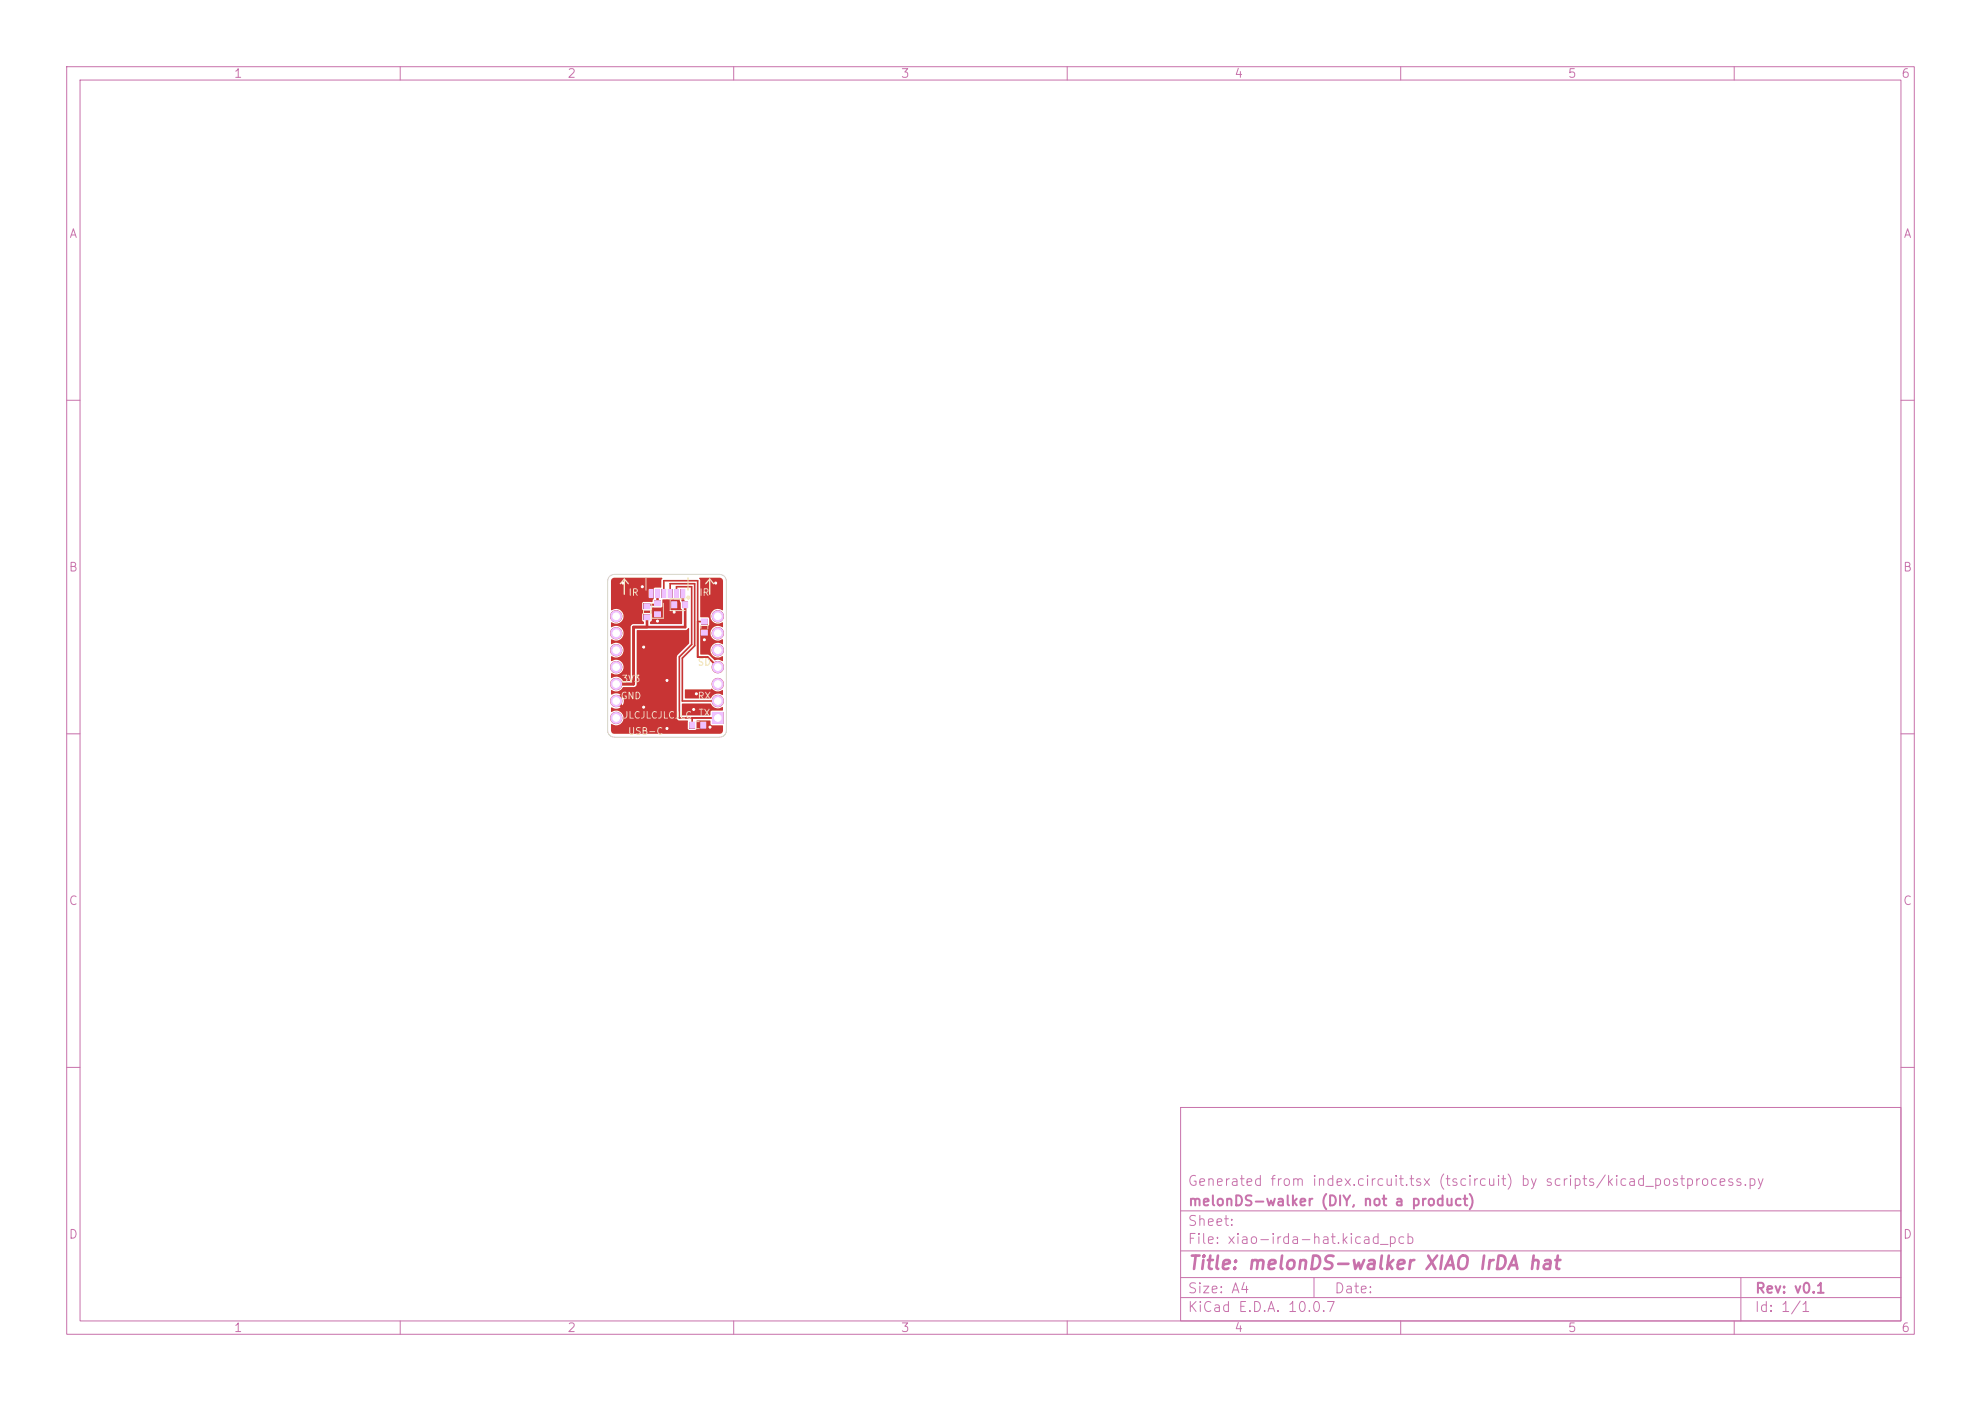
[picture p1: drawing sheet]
<svg xmlns="http://www.w3.org/2000/svg" width="297mm" height="210mm" viewBox="0 0 297 210" stroke-linecap="round" stroke-linejoin="round" font-family="sans-serif">
<defs><g id="words">
<text font-size="2" fill="#c872ab" x="178" y="190.8">Title: melonDS-walker XIAO IrDA hat</text>
<g font-size="1.5" fill="#c872ab">
<text x="178" y="178.1">Generated from index.circuit.tsx (tscircuit) by scripts/kicad_postprocess.py</text>
<text x="178" y="184.1">Sheet:</text>
<text x="178" y="181.1">melonDS-walker (DIY, not a product)</text>
<text x="178" y="186.8">File: xiao-irda-hat.kicad_pcb</text>
<text x="178" y="197">KiCad E.D.A. 10.0.7</text>
<text x="178" y="194.2">Size: A4</text>
<text x="200" y="194.2">Date:</text>
<text x="263" y="197">Id: 1/1</text>
<text x="263" y="194.2">Rev: v0.1</text>
</g>
<g font-size="1.3" fill="#c872ab">
<text x="35" y="12">1</text>
<text x="85" y="12">2</text>
<text x="135" y="12">3</text>
<text x="185" y="12">4</text>
<text x="235" y="12">5</text>
<text x="285" y="12">6</text>
<text x="10.3" y="36">A</text>
<text x="285.3" y="36">A</text>
<text x="10.2" y="86">B</text>
<text x="285.2" y="86">B</text>
<text x="10.2" y="136">C</text>
<text x="285.2" y="136">C</text>
<text x="10.2" y="186">D</text>
<text x="285.2" y="186">D</text>
<text x="35" y="200">1</text>
<text x="85" y="200">2</text>
<text x="135" y="200">3</text>
<text x="185" y="200">4</text>
<text x="235" y="200">5</text>
<text x="285" y="200">6</text>
</g>
<g font-size="1" fill="#f2eda1">
<text x="94.2" y="89.6">IR</text>
<text x="104.8" y="89.6">IR</text>
<text x="104.5" y="100">SD</text>
<text x="93" y="105.1">GND</text>
<text x="93.1" y="102.5">3V3</text>
<text x="93.4" y="108">JLCJLCJLCJLC</text>
<text x="104.5" y="105.1">RX</text>
<text x="104.6" y="107.6">TX</text>
<text x="94.1" y="110.4">USB-C</text>
</g>
</g></defs>
<g fill="none" stroke="#c872ab" stroke-width=".15">
<path d="M10 10h277v190h-277zM12 12h273v186h-273zM60 10v2M110 10v2M160 10v2M210 10v2M260 10v2M10 60h2M285 60h2M10 110h2M285 110h2M10 160h2"/>
<path d="M177 166h108v32h-108zM285 160h2M60 198v2M110 198v2M160 198v2M177 194.5h108M177 191.5h108M177 187.5h108M177 181.5h108M197 191.5v3M210 198v2M260 198v2"/>
<path d="M261 191.5v6.5"/>
</g>
<path d="M106.8 106.8h1.7v1.7h-1.7z" fill="#c83434"/>
<g fill="#c83434" stroke="#c83434" stroke-width=".15">
<circle cx="107.6" cy="105.1" r=".85"/>
<circle cx="107.6" cy="102.5" r=".85"/>
<circle cx="107.6" cy="100" r=".85"/>
<circle cx="107.6" cy="97.5" r=".85"/>
<circle cx="107.6" cy="94.9" r=".85"/>
<circle cx="107.6" cy="92.4" r=".85"/>
</g>
<g fill="#c83434">
<path d="M103.4 108.2h.8v1h-.8z"/>
<path d="M105 108.2h.8v1h-.8z"/>
<path d="M102.1 88.3h.6v1.3h-.6z"/>
<path d="M101.1 88.3h.6v1.3h-.6z"/>
<path d="M100.2 88.3h.6v1.3h-.6z"/>
<path d="M99.2 88.3h.6v1.3h-.6z"/>
<path d="M98.3 88.3h.6v1.3h-.6z"/>
<path d="M97.3 88.3h.6v1.3h-.6z"/>
</g>
<g fill="#c83434" stroke="#c83434" stroke-width=".15">
<circle cx="92.4" cy="92.4" r=".85"/>
<circle cx="92.4" cy="94.9" r=".85"/>
<circle cx="92.4" cy="97.5" r=".85"/>
<circle cx="92.4" cy="100" r=".85"/>
<circle cx="92.4" cy="102.5" r=".85"/>
<circle cx="92.4" cy="105.1" r=".85"/>
<circle cx="92.4" cy="107.6" r=".85"/>
</g>
<g fill="#c83434">
<path d="M98.1 91.7h.9v.8h-.9z"/>
<path d="M98.1 90h.9v.8h-.9z"/>
<path d="M105.1 94.4h1v.8h-1z"/>
<path d="M105.1 92.8h1v.8h-1z"/>
<path d="M96.5 92.1h1v.8h-1z"/>
<path d="M96.5 90.5h1v.8h-1z"/>
<path d="M100.7 90.2h.8v.9h-.8z"/>
<path d="M102.3 90.2h.8v.9h-.8z"/>
</g>
<g fill="#c83434" stroke="#c83434" stroke-width=".15">
<circle cx="105.6" cy="95.9" r=".3"/>
<circle cx="101.1" cy="91.8" r=".3"/>
<circle cx="93.4" cy="87.4" r=".3"/>
<circle cx="96.5" cy="106" r=".3"/>
<circle cx="106.4" cy="109" r=".3"/>
<circle cx="100" cy="102" r=".3"/>
<circle cx="104.4" cy="104" r=".3"/>
<circle cx="98.6" cy="93.1" r=".3"/>
<circle cx="96.5" cy="97" r=".3"/>
<circle cx="107.3" cy="87.4" r=".3"/>
<circle cx="100" cy="109.2" r=".3"/>
<circle cx="104" cy="106.4" r=".3"/>
<circle cx="96.3" cy="88" r=".3"/>
</g>
<path d="M99.5 89v-1.9h5.1v11.4h1.5l1.5 1.5M100.5 89v-1.5h3.6v9.3l-1.8 1.9v6.4h5.3M101.4 89v-1h2.3v8.6l-1.9 1.9v9.1h5.8M104.6 93.2h1M103.8 107.6v1.1" fill="none" stroke="#c83434" stroke-width=".25"/>
<path d="M96.3 88h1.3v1M97 92.5v1.5M98.6 92.1v1M101.1 90.7v1.1M102.4 89v1l.3 .7v3.3h-7.7v8.5h-2.6M105.6 94.8v1.1M105.4 108.7l1 .3" fill="none" stroke="#c83434" stroke-width=".4"/>
<path d="M98.6 89v1.7h-1.6v.2" fill="none" stroke="#c83434" stroke-width=".3"/>
<g fill="#c83434">
<path d="M95.5 94.5h7.3l.4-.4 .1 .1v2.3l-1.8 1.9v9.4l.3 .2h1.3v1.2l.2 .2h1.1v-1.4h2l.1 .1v.5l.2 .1h1.7v.9l-.2 .3-.3 .1h-15.8l-.3-.1-.2-.3 .1-1.1a1.14 1.14 0 0 0 1.5-.1 1.14 1.14 0 0 0 0-1.6 1.14 1.14 0 0 0-1.6-.1v-.6l.1-.1a1.15 1.15 0 0 0 1.3 0l-.5-.4 .4-.4 .4 .5a1.14 1.14 0 0 0 0-1.3l-.4 .5-.4-.3 .5-.5a1.36 1.36 0 0 0-1.4 0l.1-.7a1.23 1.23 0 0 0 1.7-.4h1.7l.2-.1 .2-.3z"/>
<path d="M102.2 105.5h4.3a1.27 1.27 0 0 0 1.9 .5l-.1 .5h-1.6l-.2 .2v.5h-4.2l-.1-.1z"/>
<path d="M102.7 103.4l3.9-.1 .1-.1a1.38 1.38 0 0 0 1.7 .2l-.1 .8a1.23 1.23 0 0 0-1.8 .5h-3.8z"/>
<path d="M91.7 86.8l.4-.2h7.2l-.2 .4v1.1h-.9l-.2 .1v1.5l-.2 .5h-1.3l-.2 .2v.9l.1 .2h1.2l.2-.4h1.3l.2-.3v-.9h2.6l.2 .5v.8l.2 .2-.1 2.1h-4.7v-.3l.2-.3v-.9l-.2-.1h-1.2v1.1a.32 .32 0 0 1 .2 .5h-1.6l-.3 .3-.1 8.2v.1h-1.1a1.27 1.27 0 0 0-1.8-.5l.1-.7a1.14 1.14 0 0 0 1.5-.2 1.14 1.14 0 0 0 0-1.5 1.14 1.14 0 0 0-1.6-.1l.1-.7a1.14 1.14 0 0 0 1.5-.2 1.14 1.14 0 0 0 0-1.5 1.14 1.14 0 0 0-1.6-.1l.1-.8a1.14 1.14 0 0 0 1.5-.1 1.14 1.14 0 0 0 0-1.6 1.14 1.14 0 0 0-1.6-.1l.1-.7a1.14 1.14 0 0 0 1.5-.2 1.14 1.14 0 0 0 0-1.5 1.14 1.14 0 0 0-1.6-.1v-4.4z"/>
<path d="M104.9 86.6h3l.4 .2v4.7a1.14 1.14 0 0 0-1.5 .1 1.14 1.14 0 0 0 0 1.6 1.14 1.14 0 0 0 1.6 .1l-.1 .7a1.14 1.14 0 0 0-1.5 .2 1.14 1.14 0 0 0 0 1.5 1.14 1.14 0 0 0 1.6 .1l-.1 .8a1.14 1.14 0 0 0-1.5 .1 1.14 1.14 0 0 0 0 1.6 1.14 1.14 0 0 0 1.6 .1v.6l-.1 .1a1.37 1.37 0 0 0-1.2-.1l-.9-.9h-1.2v-4.2v-.1h1.3v-1l-.1-.3h-1.1l-.1-.1v-5.4l-.2-.3z"/>
</g>
<g fill="#efc1ff">
<path d="M103.3 108.2h.9v1h-.9z"/>
<path d="M105 108.2h.9v1h-.9z"/>
<path d="M106.7 106.7h1.8v1.8h-1.8z"/>
<path d="M105.1 94.4h1v.9h-1z"/>
<path d="M105.1 92.7h1v.9h-1z"/>
<path d="M96.5 92.1h1v.9h-1z"/>
<path d="M98.1 91.6h1v.9h-1z"/>
<path d="M96.5 90.4h1v.9h-1z"/>
<path d="M100.6 90.1h.9v1.1h-.9z"/>
<path d="M102.3 90.1h.9v1.1h-.9z"/>
<path d="M98.1 90h1v.9h-1z"/>
<path d="M97.3 88.3h.7v1.3h-.7z"/>
<path d="M98.2 88.3h.7v1.3h-.7z"/>
<path d="M99.2 88.3h.7v1.3h-.7z"/>
<path d="M100.1 88.3h.7v1.3h-.7z"/>
<path d="M101.1 88.3h.7v1.3h-.7z"/>
<path d="M102 88.3h.7v1.3h-.7z"/>
<circle cx="92.4" cy="107.6" r=".9"/>
<circle cx="92.4" cy="105.1" r=".9"/>
<circle cx="107.6" cy="105.1" r=".9"/>
<circle cx="92.4" cy="102.5" r=".9"/>
<circle cx="107.6" cy="102.5" r=".9"/>
<circle cx="92.4" cy="100" r=".9"/>
<circle cx="107.6" cy="100" r=".9"/>
<circle cx="92.4" cy="97.5" r=".9"/>
<circle cx="107.6" cy="97.5" r=".9"/>
<circle cx="92.4" cy="94.9" r=".9"/>
<circle cx="107.6" cy="94.9" r=".9"/>
<circle cx="92.4" cy="92.4" r=".9"/>
<circle cx="107.6" cy="92.4" r=".9"/>
</g>
<path d="M93.6 86.8l-.6 .7M93.6 86.8l.6 .7M93.6 86.8v2.3M106.4 86.8l-.6 .7M106.4 86.8l.6 .7M106.4 86.8v2.3" fill="none" stroke="#f2eda1" stroke-width=".2"/>
<path d="M96.5 91.5v.4M96.8 86.6v1.9M97.5 91.5v.4M97.7 90.4v2.3h1.7v-2.3M102.7 89.8h-2.2v1.7h2.2M103.1 86.6v1.9M105.1 93.8v.4M106.1 93.8v.4M104.4 108.2h.4M104.4 109.2h.4" fill="none" stroke="#f2eda1" stroke-width=".15"/>
<circle cx="103.2" cy="89.6" r=".23" fill="#f2eda1" stroke="#f2eda1" stroke-width=".15"/>
<path d="M91.4 86.4l.7-.3h15.8a1 1 0 0 1 1 1v22.4a1 1 0 0 1-1 1h-15.8a1 1 0 0 1-1-1v-22.4z" fill="none" stroke="#d0d2cd" stroke-width=".15"/>
<g fill="#fff" stroke="#fff" stroke-width=".15">
<circle cx="105.6" cy="95.9" r=".15"/>
<circle cx="101.1" cy="91.7" r=".15"/>
<circle cx="93.4" cy="87.4" r=".15"/>
<circle cx="96.5" cy="106" r=".15"/>
<circle cx="106.4" cy="109" r=".15"/>
<circle cx="100" cy="102" r=".15"/>
<circle cx="104.4" cy="104" r=".15"/>
<circle cx="98.6" cy="93.1" r=".15"/>
<circle cx="96.5" cy="97" r=".15"/>
<circle cx="107.3" cy="87.4" r=".15"/>
<circle cx="100" cy="109.2" r=".15"/>
<circle cx="104" cy="106.3" r=".15"/>
<circle cx="96.3" cy="87.9" r=".15"/>
<circle cx="107.6" cy="107.6" r=".5"/>
<circle cx="107.6" cy="105.1" r=".5"/>
<circle cx="107.6" cy="102.5" r=".5"/>
<circle cx="107.6" cy="100" r=".5"/>
<circle cx="107.6" cy="97.5" r=".5"/>
<circle cx="107.6" cy="94.9" r=".5"/>
<circle cx="107.6" cy="92.4" r=".5"/>
<circle cx="92.4" cy="92.4" r=".5"/>
<circle cx="92.4" cy="94.9" r=".5"/>
<circle cx="92.4" cy="97.5" r=".5"/>
<circle cx="92.4" cy="100" r=".5"/>
<circle cx="92.4" cy="102.5" r=".5"/>
<circle cx="92.4" cy="105.1" r=".5"/>
<circle cx="92.4" cy="107.6" r=".5"/>
</g>
<use href="#words"/>
</svg>
